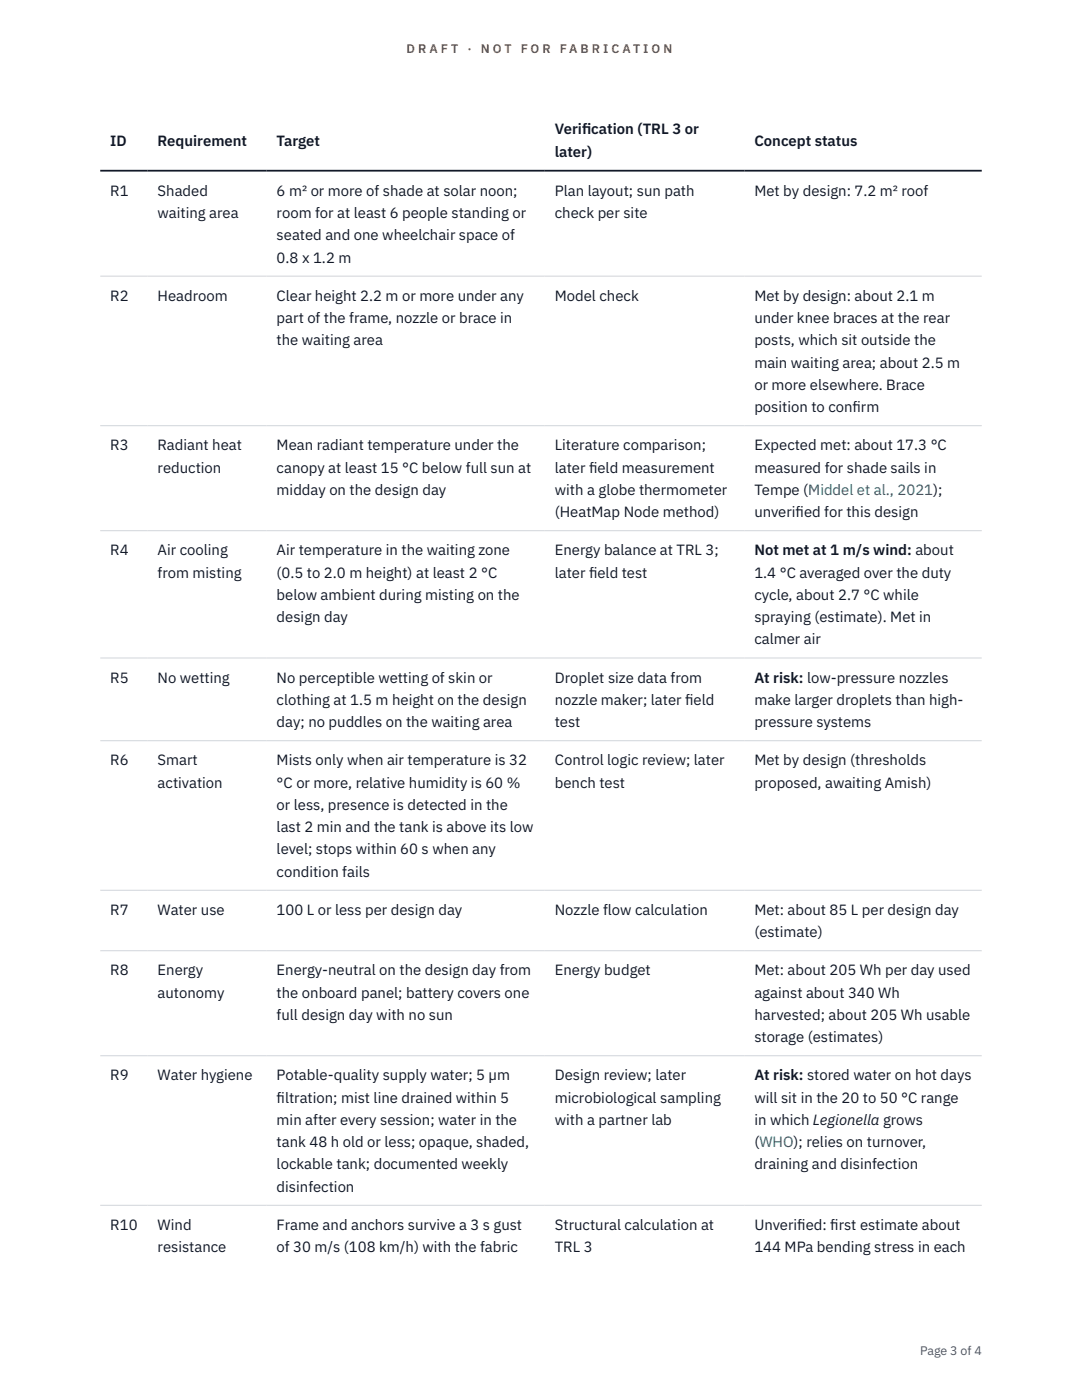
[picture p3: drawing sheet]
<svg xmlns="http://www.w3.org/2000/svg" width="216mm" height="279mm" viewBox="0 0 216 279" stroke-linecap="round" stroke-linejoin="round" font-family="sans-serif">
<defs><g id="words">
<g font-size="3" fill="#111827">
<text x="22" y="29.1">ID</text>
<text x="31.5" y="29.1">Requirement</text>
<text x="55.2" y="29.1">Target</text>
<text x="110.7" y="26.8">Verif</text>
<text x="116.1" y="26.8">ication (TRL 3 or</text>
<text x="150.5" y="29.1">Concept status</text>
<text x="110.7" y="31.3">later)</text>
<text x="22" y="39.1">R1</text>
<text x="31.5" y="39.1">Shaded</text>
<text x="55.2" y="39.1">6 m² or more of shade at solar noon;</text>
<text x="110.7" y="39.1">Plan layout; sun path</text>
<text x="150.5" y="39.1">Met by design: 7.2 m² roof</text>
<text x="31.5" y="43.5">waiting area</text>
<text x="55.2" y="43.5">room for at least 6 people standing or</text>
<text x="55.2" y="48">seated and one wheelchair space of</text>
<text x="110.7" y="43.5">check per site</text>
<text x="55.2" y="52.4">0.8 x 1.2 m</text>
<text x="22" y="60">R2</text>
<text x="31.5" y="60">Headroom</text>
<text x="55.2" y="60">Clear height 2.2 m or more under any</text>
<text x="55.2" y="64.5">part of the frame, nozzle or brace in</text>
<text x="110.7" y="60">Model check</text>
<text x="150.5" y="60">Met by design: about 2.1 m</text>
<text x="150.5" y="64.5">under knee braces at the rear</text>
<text x="55.2" y="68.9">the waiting area</text>
<text x="150.5" y="68.9">posts, which sit outside the</text>
<text x="150.5" y="73.4">main waiting area; about 2.5 m</text>
<text x="150.5" y="77.8">or more elsewhere. Brace</text>
<text x="150.5" y="82.3">position to conf</text>
<text x="170.1" y="82.3">irm</text>
<text x="22" y="89.9">R3</text>
<text x="31.5" y="89.9">Radiant heat</text>
<text x="55.2" y="89.9">Mean radiant temperature under the</text>
<text x="110.7" y="89.9">Literature comparison;</text>
<text x="150.5" y="89.9">Expected met: about 17.3 °C</text>
<text x="31.5" y="94.3">reduction</text>
<text x="55.2" y="94.3">canopy at least 15 °C below full sun at</text>
<text x="110.7" y="94.3">later f</text>
<text x="117.5" y="94.3">ield measurement</text>
<text x="150.5" y="94.3">measured for shade sails in</text>
<text x="55.2" y="98.8">midday on the design day</text>
<text x="110.7" y="98.8">with a globe thermometer</text>
<text x="150.5" y="98.8">Tempe (Middel et al., 2021);</text>
<text x="110.7" y="103.2">(HeatMap Node method)</text>
<text x="150.5" y="103.2">unverif</text>
<text x="158.8" y="103.2">ied for this design</text>
<text x="22" y="110.8">R4</text>
<text x="31.5" y="110.8">Air cooling</text>
<text x="55.2" y="110.8">Air temperature in the waiting zone</text>
<text x="110.7" y="110.8">Energy balance at TRL 3;</text>
<text x="150.5" y="110.8">Not met at 1 m/s wind: about</text>
<text x="31.5" y="115.3">from misting</text>
<text x="55.2" y="115.3">(0.5 to 2.0 m height) at least 2 °C</text>
<text x="55.2" y="119.7">below ambient during misting on the</text>
<text x="110.7" y="115.3">later f</text>
<text x="117.5" y="115.3">ield test</text>
<text x="150.5" y="115.3">1.4 °C averaged over the duty</text>
<text x="150.5" y="119.7">cycle, about 2.7 °C while</text>
<text x="55.2" y="124.2">design day</text>
<text x="150.5" y="124.2">spraying (estimate). Met in</text>
<text x="150.5" y="128.6">calmer air</text>
<text x="22" y="136.2">R5</text>
<text x="31.5" y="136.2">No wetting</text>
<text x="55.2" y="136.2">No perceptible wetting of skin or</text>
<text x="110.7" y="136.2">Droplet size data from</text>
<text x="150.5" y="136.2">At risk: low-pressure nozzles</text>
<text x="55.2" y="140.7">clothing at 1.5 m height on the design</text>
<text x="110.7" y="140.7">nozzle maker; later f</text>
<text x="136.7" y="140.7">ield</text>
<text x="150.5" y="140.7">make larger droplets than high-</text>
<text x="55.2" y="145.1">day; no puddles on the waiting area</text>
<text x="110.7" y="145.1">test</text>
<text x="150.5" y="145.1">pressure systems</text>
<text x="22" y="152.7">R6</text>
<text x="31.5" y="152.7">Smart</text>
<text x="55.2" y="152.7">Mists only when air temperature is 32</text>
<text x="110.7" y="152.7">Control logic review; later</text>
<text x="150.5" y="152.7">Met by design (thresholds</text>
<text x="31.5" y="157.2">activation</text>
<text x="55.2" y="157.2">°C or more, relative humidity is 60 %</text>
<text x="55.2" y="161.6">or less, presence is detected in the</text>
<text x="110.7" y="157.2">bench test</text>
<text x="150.5" y="157.2">proposed, awaiting Amish)</text>
<text x="55.2" y="166.1">last 2 min and the tank is above its low</text>
<text x="55.2" y="170.5">level; stops within 60 s when any</text>
<text x="55.2" y="175">condition fails</text>
<text x="22" y="182.6">R7</text>
<text x="31.5" y="182.6">Water use</text>
<text x="55.2" y="182.6">100 L or less per design day</text>
<text x="110.7" y="182.6">Nozzle flow calculation</text>
<text x="150.5" y="182.6">Met: about 85 L per design day</text>
<text x="150.5" y="187">(estimate)</text>
<text x="22" y="194.7">R8</text>
<text x="31.5" y="194.7">Energy</text>
<text x="55.2" y="194.7">Energy-neutral on the design day from</text>
<text x="110.7" y="194.7">Energy budget</text>
<text x="150.5" y="194.7">Met: about 205 Wh per day used</text>
<text x="31.5" y="199.1">autonomy</text>
<text x="55.2" y="199.1">the onboard panel; battery covers one</text>
<text x="55.2" y="203.6">full design day with no sun</text>
<text x="150.5" y="199.1">against about 340 Wh</text>
<text x="150.5" y="203.6">harvested; about 205 Wh usable</text>
<text x="150.5" y="208">storage (estimates)</text>
<text x="22" y="215.6">R9</text>
<text x="31.5" y="215.6">Water hygiene</text>
<text x="55.2" y="215.6">Potable-quality supply water; 5 µm</text>
<text x="110.7" y="215.6">Design review; later</text>
<text x="150.5" y="215.6">At risk: stored water on hot days</text>
<text x="55.2" y="220.1">f</text>
<text x="55.2" y="220.1">iltration; mist line drained within 5</text>
<text x="110.7" y="220.1">microbiological sampling</text>
<text x="150.5" y="220.1">will sit in the 20 to 50 °C range</text>
<text x="55.2" y="224.5">min after every session; water in the</text>
<text x="110.7" y="224.5">with a partner lab</text>
<text x="150.5" y="224.5">in which Legionella grows</text>
<text x="55.2" y="229">tank 48 h old or less; opaque, shaded,</text>
<text x="55.2" y="233.4">lockable tank; documented weekly</text>
<text x="150.5" y="229">(WHO); relies on turnover,</text>
<text x="150.5" y="233.4">draining and disinfection</text>
<text x="55.2" y="237.8">disinfection</text>
<text x="22" y="245.5">R10</text>
<text x="31.5" y="245.5">Wind</text>
<text x="55.2" y="245.5">Frame and anchors survive a 3 s gust</text>
<text x="110.7" y="245.5">Structural calculation at</text>
<text x="150.5" y="245.5">Unverif</text>
<text x="159.1" y="245.5">ied: f</text>
<text x="165.7" y="245.5">irst estimate about</text>
<text x="31.5" y="249.9">resistance</text>
<text x="55.2" y="249.9">of 30 m/s (108 km/h) with the fabric</text>
<text x="110.7" y="249.9">TRL 3</text>
<text x="150.5" y="249.9">144 MPa bending stress in each</text>
</g>
<g font-size="2.5" fill="#b45309">
<text x="81.1" y="10.5">D R A F T</text>
<text x="93.3" y="10.5">·</text>
<text x="95.9" y="10.5">N O T</text>
<text x="103.9" y="10.5">F O R</text>
<text x="111.7" y="10.5">F A B R I C A T I O N</text>
</g>
<text font-size="2.5" fill="#4b5563" x="183.6" y="270.3">Page 3 of 4</text>
</g></defs>
<path d="M20 55.1h175.9M20 85h175.9M20 105.9h175.9M20 131.3h175.9M20 147.8h175.9M20 177.7h175.9M20 189.7h175.9M20 210.7h175.9M20 240.5h175.9" fill="none" stroke="#d1d5db" stroke-width=".2"/>
<path d="M20 34.1h175.9" fill="none" stroke="#111827" stroke-width=".35"/>
<use href="#words"/>
</svg>
